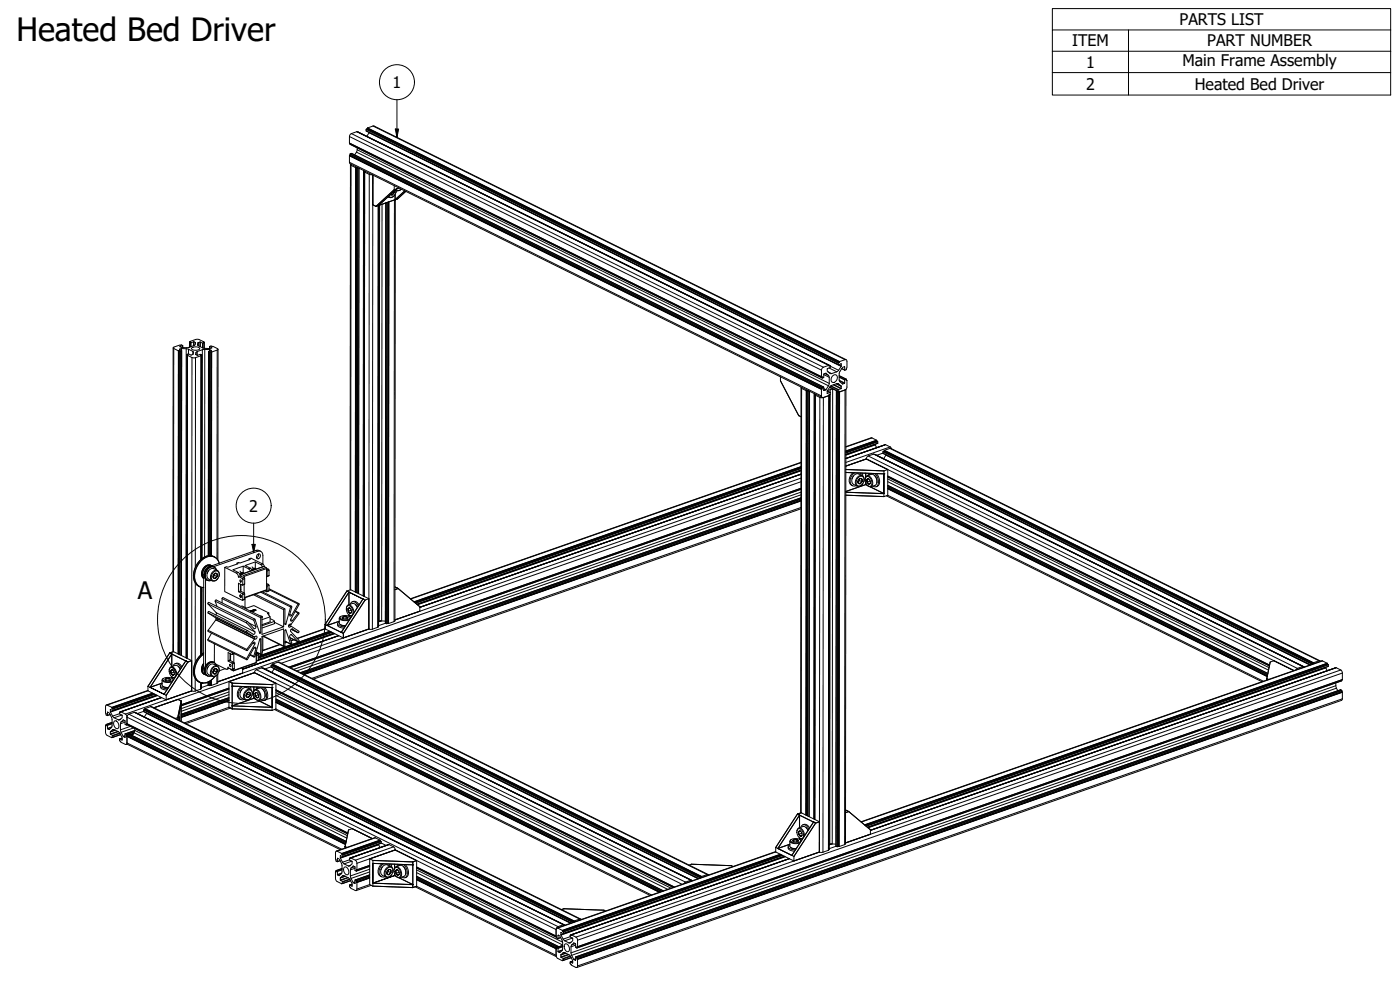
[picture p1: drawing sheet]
<svg xmlns="http://www.w3.org/2000/svg" width="420mm" height="297mm" viewBox="0 0 420 297" stroke-linecap="round" stroke-linejoin="round" font-family="sans-serif">
<defs><g id="words">
<text font-size="9.6" x="4.9" y="12.4">Heated Bed Driver</text>
<text font-size="7.2" x="41.3" y="179.8">A</text>
<g font-size="4.8">
<text x="354" y="7.5">PARTS LIST</text>
<text x="321.7" y="13.9">ITEM</text>
<text x="362.3" y="13.9">PART NUMBER</text>
<text x="325.9" y="20.3">1</text>
<text x="354.9" y="19.9">Main Frame Assembly</text>
<text x="117.8" y="26.4">1</text>
<text x="325.9" y="26.9">2</text>
<text x="358.6" y="26.9">Heated Bed Driver</text>
<text x="74.8" y="153.5">2</text>
</g>
</g></defs>
<!-- layer: Visible (ISO) -->
<g fill="none" stroke="#000" stroke-width=".3">
<path d="M107.4 39.6l141.7 70.1M110.3 38.4l-.4 .4v.5l141.7 70.1M110.3 38.4l2-.6 141.6 70.1M110.3 38.4h.1M110.8 39.8l-.7 1.1M105.1 43v.3l141.7 70.1M105.2 49.4l-.1 127.6M105.3 49.3l.1 .3 1.3 .7h.8M105.5 46l-.4 .2-.2 .5v2l.2 .5 141.7 70.1M105.5 46h.1M105.5 46l141.7 70.1M107.2 44.4a2.45 2.45 0 0 1-.8 2.1"/>
<path d="M107.7 50.5l-.1 127.6M109.3 51.4l-.1 127.5M109.3 51.4l1.5 .9 .9 .1M109.4 51.4h-.1M109.4 51.6l-.1 127.4M109.5 51.3l-.1 .1M111.9 52.5v9l.9 .4M116.4 59.1l.4 .1M117.2 58.4l.5 .1zM117.3 58.3l.4 .2M117.9 57.7l.4 .2M118.3 56.9h.1"/>
<path d="M118.3 57.3l-.2 .8-.4 .4 .6-.6-.1-.4M118.3 55.7v1.2M118.4 58.5v.1a1.28 1.28 0 0 1-1.9 .4M118.5 59.9l-4.9 1.8M118.6 59.9h.1M118.6 59.9h-.1M118.6 59.9l-.1 126.4-2.5 .8-.3-.1 .1-126.1M118.9 57.3a1.46 1.46 0 0 1-.6 1.5 1.46 1.46 0 0 1-1.6 .1M118.9 57.3l-.1 .5M119.1 56.7l-.8 .2M119.1 56.6l-5.5 5M119.1 56.6h.1"/>
<path d="M119.3 59.7l-.7 .2M119.3 59.7h.1M119.7 56.4l-.6 .2M120.4 56.8l-1 .5h-1M120.5 56.8l-.6 .3-1.4 .1M121.8 57.4l-2.5 2.3M111.9 61.4v.1M112.8 61.9h.1M113.5 61.7l-.1 126.5-1.9 .6-.8-.1M113.5 61.7l-.6 .2M113.6 61.6l-.1 .1M113.7 61.6l-.1 126.4-.2 .1"/>
<path d="M52 104.4l-.1 91.2M54.5 105.2l-.7-.4 .7-.2a4.2 4.2 0 0 1 3.6 1.1l-.1 .6-.6 .2-.8-.3-.5 .1M54.5 105.2h.1M54.5 105.2l-.1 91.5M54.8 103.7l-.9-.2-1.9 .8 1.5 .9h1M54.8 103.7v.6M56.1 106.3l-.1 91.2M56.1 106.3l.1 .3 1.9 .8 2.2-.7M56.2 106.6l-.1 90.9M56.9 102.7v1.5M56.9 102.6l.4 .2 .9-.2 .5 .2-.1 .6-.4 .3a5.2 5.2 0 0 1-4.2 .3l.8-.3M56.9 102.6l2.4-.8 2 1"/>
<path d="M57.1 102.4v.2M57.6 104.3l1.2-.2a.97 .97 0 0 1 1.1 .5 1.75 1.75 0 0 1-2.4-.1zM60.3 106.7v61.2M60.5 106.5v61.2M61.2 102.6v.1M61.3 102.8l-.5 .2-.7-.4-.6 .2-.2 .6 .2 .3a4.7 4.7 0 0 0 4 .7M61.3 102.8v1.7M62.6 105.5l-.1 61.2M62.6 105.5l.8-.4a5.3 5.3 0 0 0-4.5 .5l-.1 .8 .4 .2 1-.3 .3 .2-.2 .2M62.9 104v.6M62.9 104l1-.1 1.5 .9-1.9 .8-.9-.1M62.9 104l.6 .3"/>
<path d="M63.5 104.3v.1M65.4 104.8v63.2M234.2 113.1v1.2l5.5 10.4M240.4 116.3l-.1 127.6M240.5 116.2l.1 .3 1.4 .7 .7 .1M243 117.4l-.2 127.6M244.5 118.3l-.1 127.5M244.6 118.3l.2 .1M244.6 118.3h.1M244.6 118.5l-.1 127.4M244.7 118.6l1.6 .7h.8M244.7 118.2l-.1 .1"/>
<path d="M244.7 118.5v.1M244.8 118.4l-.1 .1M246.5 116.8l.1 2.2 .5 .3M246.6 113.1l.2 .3M246.6 116.8h-.1M246.8 113.4l.4-.1v-1.1l.6-.2 .8 .6 .3 .6a3.4 3.4 0 0 1-1.6 4l-.1-1.1-.5 .2-.1 .5M247.1 119.3l1.7-.6-.2 136.4M248.3 117.3l.8 .5M248.8 109.6l-141.7-70.1-2.1 .9-.1 2.6 141.6 70.1M248.8 118.6l-1.7 .7M248.9 118.4v.1M248.9 118.5l-.1 .1"/>
<path d="M249 118.5l-.2 136.4-.2 .1M249 116.2l.4 .2M249 116.2l2.6 1.3M249.2 117.8l-.1 .5-.3 .3M250 112.7l.4-.2a.95 .95 0 0 1 .9 .6 .95 .95 0 0 1-.3 1.1 .87 .87 0 0 1-.7 .5 .87 .87 0 0 1-.8-.4 1.6 1.6 0 0 1 .5-1.6zM250.3 116.8l-2 .4M251 117.5l-.1 136.4M251.3 117.3l-.3 .1 1 .2M251.5 109.4l.1-.5 .4-.4 1.6-.6 .4 .1 .2 2.4-.2 .5-.5 .2v-1.1l-.7 .3a4 4 0 0 0-.7 4.3l.7 .6 .6-.2 .1-1.1 .5-.1 .2 .4v1.9l-.2 .6-.4 .3M251.5 109.4l.9-.2v.7a3.2 3.2 0 0 1-3.4 2.1l-.7-.6v-.7l.9-.4v-.6l-.4 .1v-.2l-1.7 .6-.5 .6v2.3M251.7 117.5l.2 .1M251.9 112.7l2.1 1.1"/>
<path d="M251.9 117.6l-.3-.1v-.6l.8-.3 .1-.7-1.1-.8a3 3 0 0 0-3.1 2.9l.9-.2M252.6 110.6l.9 .5M253.6 117l-1.7 .6M253.6 117l-1.6 .6M253.8 116.9l-.2 .1M253.9 116.8l-.2 136.4-1.9 .8-.9-.1M254 114.1h.2M239.7 124.7h.1M239.7 124.7l.7 .3M240.4 138.7l-117.2 41M253.9 139.8l6.1-2.1 6.4 3.2M253.9 134l7.5-2.6 1.7 .7 .3 .5v.4l-9.5 3.4"/>
<path d="M260 137.7h.1M262.2 136.2l-1.9 .7-.3 .8M262.2 136.2h.1M262.2 136.2l128.8 63.8M262.5 136.4l128.9 63.7M262.7 133.3l.4 1M265 136v-.5l.4-.4 2-.5 128.8 63.7M265 136v.1M265 136.1l128.2 63.4M265.5 133.5h.1M265.8 133.4h.1M265.8 133.4l-11.9 4.2"/>
<path d="M265.8 133.4l1.4 .7 .4 .5M265.9 136.5l-.7 1.1M240.4 152.7l-146.4 51.1M240.4 149.4l-150.3 52.4M240.4 146.8l-153.3 53.5M240.4 146.5l-153.6 53.7M240.4 142.3l-114.4 39.9M240.4 141.1l-115.3 40.2M253.8 148.6l11.5 .4M253.9 141.8l11.3 .4M256 141.8a2.31 2.31 0 0 0-.2 3.9M256.1 142.9l-.4 .7"/>
<path d="M256.5 141.9a2.38 2.38 0 0 0-.5 3.9l1-.1M257.5 144.8l.6 .3M257.5 143.3a1.03 1.03 0 0 1 1.5-.3 1.03 1.03 0 0 1 .3 1.5 1.26 1.26 0 0 1-.9 1.2 1.26 1.26 0 0 1-1.4-.5 2 2 0 0 1 .5-1.9zM257.6 145l.5 .1zM257.7 143.9l.5-.3a.65 .65 0 0 1 .5 .6 .65 .65 0 0 1-.4 .6l-.2 .3a.8 .8 0 0 0 .7-.7 .8 .8 0 0 0-.7-.8l-.5 .6v.8l-.1-.7M258 144.2l.7 .3M258 143.7v.5l-.5 .5M258.1 141.9l.4 .7M258.7 141.9l.2 .9M258.8 142.7l-1.1-.5a1.87 1.87 0 0 0-1.8 1 1.87 1.87 0 0 0 .3 2.1l1 .6M259.3 144.5a1.18 1.18 0 0 0-.4-1.7 1.18 1.18 0 0 0-1.7 .5 1.55 1.55 0 0 0 .5 2.7l.8-.4 .4-.4M259.7 143.6v-.1a.86 .86 0 0 1 .8-.8 .86 .86 0 0 1 .9 .6l.4 1a1.05 1.05 0 0 1 .1 1.2 1.05 1.05 0 0 1-1 .5l-.5-.3"/>
<path d="M259.9 143.2l.2-.2a1.79 1.79 0 0 1 1.1 2.9 1.87 1.87 0 0 1-1.3-2.7zM260.2 142.7l1.3-.4a2 2 0 0 1 1.1 3.3l-1.2 .5M260.6 143.6l-.4 .3a.73 .73 0 0 1 .9 0 .73 .73 0 0 1 .1 .9v.2a.73 .73 0 0 1-.9 0 .73 .73 0 0 1-.2-.9l.1-.2v.1a1.01 1.01 0 0 0 .7 1.2l.3-.3M260.6 143.6l.2 .2M260.7 143.7l-.5 .2M260.7 142l-.2 .6M261.1 144.1l.1 .4M261.1 144.4l-.9 .3M261.1 142l-.3 .5M262.4 142.6l.7 1.2 .1 1.1M262.5 142.1a2.88 2.88 0 0 1 .6 3.8l-.3 .2-.8-.3M263 142.1a2.62 2.62 0 0 1 .3 3.8l-.4 .1"/>
<path d="M265.2 142.2h.1M265.3 149h.1M265.3 148.1v.9M265.3 141.3v.9M265.3 142.2h.1M265.3 148.1h.1M265.3 141.3h.1M266 148.8l112.7 55.7M266.4 140.9h.1M266.4 140.9l-1.1 .4M266.4 145.6l114.1 56.5M266.4 143.1l114.6 56.7"/>
<path d="M266.4 142.9l114.6 56.7M266.4 140.9v7.7l-1.1 .4M60.3 176.2v20.3M60.5 176.2v20.1M61.7 173.7v26.2M62.2 172v.1M62.5 171.3l-.3 .7M62.6 171.3h-.1M63.6 169.8a2.32 2.32 0 0 0-2.5 .5 2.32 2.32 0 0 0-.5 2.5l.5 .8M64 173.3l.6 .3M64.1 171.7a1.04 1.04 0 0 1 1.4-.2 1.04 1.04 0 0 1 .2 1.5 1.21 1.21 0 0 1-.9 1.1 1.21 1.21 0 0 1-1.4-.5 2.07 2.07 0 0 1 .7-1.9zM64.2 172.3l.5-.3a.68 .68 0 0 1 .5 .6 .68 .68 0 0 1-.4 .7l-.2 .3a.82 .82 0 0 0 .6-.8 .82 .82 0 0 0-.6-.8l-.5 .5-.1 .8v-.6"/>
<path d="M64.4 172.7l.8 .3M64.5 172.1l-.1 .6-.4 .4M64.9 171a1.63 1.63 0 0 0-1.5-1.1 1.63 1.63 0 0 0-1.5 1 1.91 1.91 0 0 0-.6 2 1.91 1.91 0 0 0 1.5 1.4l.6-.2M65.3 171.2l-1.1-.6a1.87 1.87 0 0 0-1.9 1.1 1.87 1.87 0 0 0 .3 2.1l1.1 .5M65.4 173.6h.1M65.7 172.9a1.17 1.17 0 0 0-.4-1.7 1.17 1.17 0 0 0-1.6 .5 1.55 1.55 0 0 0 .4 2.7l1.3-.8M65.7 172.9h.1M65.8 169a3.1 3.1 0 0 0-5.3-1.3 6.2 6.2 0 0 0-1.9 7.3l1.1 .9 1.4 .4M71.1 168.9l.4 .2-3.1 1.1-.4-.2-.5 .2M71.6 173l.5-.2 1.2 .6M72 178.6h.3l.1 .6-.3-.2zM72 174l.4 .2v.5l-.3-.2z"/>
<path d="M72 171.4l.3 .7M72 178.6l.4 .2v.4l-.3-.2zM72.1 175.3v2l-.5 .2v-2.5l1.2 .5v-1.8l-1.2-.7v.2l-.2-.8-.5-.5-3.4-1.7-.1 7.3 5.4 2.6v-1.9l-1.2-.7M72.1 177.3l1.2 .6M72.1 175.5h.2M72.2 178.5h-.1M72.3 171.8l.6 .1M72.3 176.8l-.2 .1M72.3 172.9l.2-.6 .7 .5 .1 .6M72.3 175.4v2M72.3 172.6h-.2M72.3 172.4l-.2 .1"/>
<path d="M72.4 172.3l6.7-2.3 .7 .3 .2 .3v6.5l-6.6 2.3M72.4 179.2h-.1M72.9 171.9l.3 .1M72.9 171.9l-.9 .3M73 169.9l-3.1 1.1 1.8 .9 .4 .9M73.3 177.9l.1 2-.6 .2M73.3 175.4v2.5M73.3 173.4l.1 1.9-.6 .3M73.5 179.3v2.9M74.8 168v-.3l.5-.2 3.5 1.7 .6 .9M74.8 167.7l.3 .2-3.1 1-.3-.1-.6 .1v.3M75.1 171.3l-.5-.6-1.6-.8v2"/>
<path d="M75.6 170.1l.4 .7 .5-.2M75.9 170.6h.6M76.5 170.6l.3 .2M76.5 170.6l-.9 .4M76.6 178.3l8.8 4.3M76.6 168.6v2.1M77.2 166.5l.5-.3a.75 .75 0 0 1 .4 1 .75 .75 0 0 1-1 .3zM77.6 166.2a1.01 1.01 0 0 1-.6 1.2M78.3 165.4l-1-.3h-.5l-14.1 5a2.57 2.57 0 0 0-1.6 2.3v28.2l.2 .8M78.7 177.5l8.8 4.4M78.8 170.1l-.6-.7-1.6-.8-3.1 1.1 1.6 .8 .6 .7M78.9 169.3v-2.6a1.17 1.17 0 0 0-1.5-1.3l-13.3 4.6"/>
<path d="M80 170.5l.7 .6v1.7l-.6 .2M80 175.1l.7 .6v1.6l-.6 .3M80 175.5l.2 1.9-.2 .1-.6-.2M80 171l.2 .3-.2 1.7M80.7 176.7l9 4.4M104.1 177.3l-6.5 10M104.1 177.3l.6 .3M104.1 177.3h.1M104.1 177.3l1.2-.4 5.4 2.7M104.7 177.7h.1M108.9 179.8h.1M108.9 179.8l-6.4 9.9"/>
<path d="M108.9 179.7h.1M110.7 179.7l-1.1 .3-.7-.3M110.7 179.6v.1M110.7 179.6v9.1M118.5 176.1l1 .5M119.5 176.6h.1M119.5 176.6l6.5 5.4v1.4M50.9 195.9l-6.5 10M50.9 195.9h.1M51.5 196.2h.1M51.5 196.3h.1M51.6 196.2v.1"/>
<path d="M51.9 199.9a1.09 1.09 0 0 1 1.1-.8 1.09 1.09 0 0 1 1 .8l.4 .5M52.1 195.5h.1M52.1 195.5l-1.2 .4M52.1 195.5l5.4 2.7M52.6 199.1a1.51 1.51 0 0 1 2 1M53.5 199.9l.6 .9M55.7 198.4h.1M55.7 198.4l-6.5 9.9M55.7 198.3h.1M55.7 198.3v.1M55.8 198.3h.1M57.5 198.2h.1"/>
<path d="M57.5 198.2v9.1l-7.6 2.7M61.1 195.9a6 6 0 0 0-2.3 8 3.4 3.4 0 0 0 5.2-.4l.5-.6M61.1 199a2.01 2.01 0 0 0 .6 3.5M62.5 199.9l-.3 .8M63.5 190l-1.1 1.9v.3l11.6 5.8M64.3 193.2v5.6M64.6 199a2.05 2.05 0 0 0-2.2-.1 2.05 2.05 0 0 0-1.1 1.9 1.56 1.56 0 0 0 .4 1.6 1.56 1.56 0 0 0 1.7 .4M64.8 199.3l.1 .4M64.8 184.5l.1-.7-2.5-2.6 .1-.4 11.8 5.7M64.8 185.4l-2.3-1.5-.1-.3 .3-.1 11.6 5.7M64.8 185.4h.1M64.8 185.4l11.6 5.8"/>
<path d="M65.1 182l-.5-1.6 .1-.4 11.8 5.8M65.2 199.8l-1-.5a1.87 1.87 0 0 0-1.9 1 1.87 1.87 0 0 0 .3 2.1l1.1 .5M65.5 185.8l-.4 .2M66.6 180.9v-1.3l.4-.3 11.5 5.7M68.5 198.4l1.2 .6v1.9l-1.2-.5v-.2l-.2 .5-.5 .1-3.2-1.6M69 199.3l.3 .4-.1 .3-.3-.3zM69 198.2l1.2 .5M69 197.9h.2M69.2 196.7v.3M69.2 196.2v2M69.7 195.8l-.1 .6-1.1-.6v2.6l.5-.2v-2.1M70.2 198.7l.1 2-.6 .2"/>
<path d="M70.2 196.2v2.5M70.3 196.1l-.6 .3M72.6 181.8l1.4 .7M73.6 182.6l2.6-.9 4.5 2.2M74.3 186.5l-.3 .1v.3l2.5 2.7v.4l-.5 .3-1.7-1.1M74.3 186.5l2.1 2.1 .4-.4-.6-2.1 .1-.3h.2l1.5 4.3 .2-.3v-4.5l.4-.2v5.2l6.5-2.2-2.7-1.4M74.3 189.2l-.3 .1 .1 .4 2.3 1.5M75 196.5l1.2 .6M75.1 183.3l.3 .1M75.3 183.3v.1M75.3 183.4h.1M75.4 183.4h.2"/>
<path d="M75.4 183.2v.2M75.5 183.2l.7 .1M75.5 183.2l.4-.2 .3 .3zM75.5 183.2h.1M75.6 183.4h.1l-.3 .1h.2M75.6 183.4h.1M75.6 183.5h.1M75.7 183.4h.1M75.7 183.4l-.1 .1M75.8 183.2l.2 .1zM75.8 183.2l.2 .1M75.8 183.1h.1"/>
<path d="M76.1 183l.5 .2M76.1 183h.4l-.1-.1 .4 .2M76.1 183.3h.1M76.2 183.3h.1M76.3 182.9l.2 .1M76.4 191.2l.3-.3h.4a.52 .52 0 0 1-.1 .6 .52 .52 0 0 1-.5 .2M76.4 183.1l.2 .1M76.5 191.7l-11.6-5.7-2.4 3.1v.4l11.6 5.7M76.8 183.1h-.4M76.9 196.4l.2 .3-.2 1.7M76.9 195.8l.3 .1M76.9 195.8l.7 .7v1.6l-.6 .3"/>
<path d="M76.9 195.8h.1M77.2 195.9l-.1 .1M77.2 195.9h.1M77.6 197.1l.8-.7-1.5-.7-.1 3.2-6.7 2.4M77.8 196.1l-.2 .2M78 184.8l.6 .1 .2 .1-.2 .3M80.7 183.9l-.4 .1 .8 1.1-2.5 .8M80.7 183.9v.6M81.1 185.6l1.3 .8-3.8 1.4M81.1 185.1v1.5l-2.5 .8M81.8 199.3l-.4 .3v.6l128.2 63.4M81.8 199.2l2-.5 128.8 63.7"/>
<path d="M81.8 199.2v.1M82.4 186.4v.7l-3.8 1.3M83.9 193.4l-5 1.7M85.2 194l-6.3-3.1v4l-.3 1.1M85.5 192.4l1.8 .9M86 192.6l-.5 .2M86.7 187.5l.7 .4M87 191.4l2.5 1.2M87.1 187.3l.2 .1M87.3 187.3l-.5 .1-.2 .5 .2 .3 .6-.3M87.3 187.3l2.4-3.1-.1-.4-1.8 2.4-.6 .1 .1-.5 2.4-4.4v-.3l-.3 .1-1.9 3.4-.3 .3-.3-.5 .7-2.3-.3-.2-1.5 5.3-.2 .2-.1-4.6-.3-.1-.1 5.4M87.4 187.9l2.3 1.5v.3l-.3 .1"/>
<path d="M87.4 188.8l2.1 1M88.1 191.9l-.8 .3M88.7 183.3l1 .5M89.4 189.8l-1.6-1.1-.6 .3 .1 .5 2.5 2.8-.4 .2-1.9-2h-.3l-.3 .6 .7 1.8-.3 .4-1.5-4.2h-.2l-.1 4.6-.2 .3-.2-.2v-5.1l-6.5 2.3v5.3l-.4-.1v-4.6l-.3 .2-1.5 5.3-.2-.2 .6-2.3-.2-.4-.4 .2-1.9 3.4-.3 .1v-.3l2.5-4.4v-.4h-.5l-1.8 2.4-.2-.3 2.5-3.2M97.6 188.6l-8.4 2.9M97.6 188.7h.1M97.6 187.4v1.3M97.6 188.7l5.4 2.7M97.6 187.3v.1M98.2 187.6h.1M98.3 187.6h-.1M100.2 190l-22.6 7.9"/>
<path d="M101.3 187.1a1.45 1.45 0 0 0 1.9 1.4M101.7 190.7l-28.9 10.1M101.8 186.6l-.5 .4a1.76 1.76 0 0 0 2.2 1.1M101.8 185.5v1.5a1.6 1.6 0 0 0 1.9 .7M102 187.3l.8 .4 .9 .1M102.1 185.1a2.39 2.39 0 0 1 3 .2 2.2 2.2 0 0 1-3.1 0zM102.2 185l-.4 .4a1.59 1.59 0 0 0 2.1 .8l1-.2M102.4 189.7h.1M102.4 189.7l.1 .1M102.5 189.7h-.1M102.5 189.7h.1M102.8 185.5l-.1-.1 .3-.3-.3 .2a1.07 1.07 0 0 0 1.7 0l-.1 .2"/>
<path d="M103 185.1v.5M103.1 191.4h-.1M103.9 185l.5 .3-.5-.3-.9 .1M103.9 185l-.9 .1M103.9 185v.7M104 182.4v-.1a.83 .83 0 0 1 .7-.8 .83 .83 0 0 1 .9 .5l.5 .9 .1 1M104.1 182l.3-.3a1.79 1.79 0 0 1 1.1 3 1.88 1.88 0 0 1-1.4-2.7zM104.7 184.5l.9 .3M104.9 182.4l-.5 .2M105 185l.3 .3M105.1 181.3a1.1 1.1 0 0 1 1.1-.8 1.1 1.1 0 0 1 1 .8l.4 .5M105.1 182.6l-.2-.2-.5 .2a.74 .74 0 0 1 .9 .1 .74 .74 0 0 1 .2 .9l-.1 .2a.74 .74 0 0 1-.9-.1 .74 .74 0 0 1-.1-.9v-.2l.1 .2a1.03 1.03 0 0 0 .7 1.1l.3-.3"/>
<path d="M105.3 182.8l.2 .5M105.3 183.1l-.8 .3M105.7 180.6a1.5 1.5 0 0 1 2.1 .9M106.6 181.3l.7 .9-.3-.4a1.22 1.22 0 0 0-1.2-.7l-1.3 .4M110.7 188.7h.1M110.7 188.7l-7.7 2.7M114.3 186.3l-.7 .2 .6-.2M115.7 186.3l-2.1 .2M126 183.4l-7.5 2.6M126 183.4h.1M382.3 198.2l-1.1 .5-1 4.9M382.3 198.2h.1"/>
<path d="M382.3 198.2l6 3M396.3 198.4l-.4-.1-1.7 .5-.4 .5M31.8 217.7h-.1M31.9 217.4l-.2 .4 .1 2.5 1.8 1M32.2 214.7l.1-1 .5 .3a4.7 4.7 0 0 1 .6 4.3l-.6 .6-.5-.2-.1-1.1-.3-.2M33 214.4l-.8 .3M33.6 216.8l-1.7 .6M33.8 213.2l-.7-.3a2.85 2.85 0 0 0 2.9 3.1l.6-.6 .1-.7-.8-.5 .1-.5M33.8 213.2l.1-.5-.4-.5-1.3-.7-.4 .1-.1 2.3 .2 .6 .3 .2M34.3 216.4a1.28 1.28 0 0 1 1.3 .5 1.28 1.28 0 0 1 0 1.4l-.1 .2a1.29 1.29 0 0 1-1.3-.5 1.29 1.29 0 0 1-.1-1.4zM36.2 213.6l-.2 .1M36.2 213.6l1.6 .8 .3 .8"/>
<path d="M36.2 213.6h.1M37.9 217.5l-.4-.2v-1l-.5-.3-.7 .6-.2 .6a3.9 3.9 0 0 0 1.4 4l.1-1M38.1 217.1l-.2 .4M38.1 215.2v1.9M38.1 217.2h.1M38.1 217.2l66.3 32.8M38.3 217.4l-.4 .1M38.3 217.3v.2l66 32.7M40.3 213.7l-1.8 .7-.4 .8M40.3 213.7h.1M40.4 213.7l128.7 63.8M40.4 219.1l-.7 1.6"/>
<path d="M40.4 219.2l-2.8 1M40.4 218.6v.5M40.6 213.8l128.9 63.8M43.5 212.7l-.4 .3 .1 .5 128.1 63.5M43.5 212.6l2-.6 128.8 63.8M43.5 212.6v.1M44 214l-.7 1.1M44.4 207.2l-12.5 4.3M44.4 205.9v1.4l5.5 2.7M44.4 205.9l.7 .4M44.4 205.9h.1M47.1 208.6l-13.2 4.6"/>
<path d="M48.1 205.7a1.45 1.45 0 0 0 2 1.4M48.5 209.3l-12.6 4.4M48.6 205.1l-.4 .5a1.76 1.76 0 0 0 2.1 1.1M48.6 204.1v1.5a1.59 1.59 0 0 0 2 .7M48.8 205.9l.8 .4 .9 .1M48.9 203.7a2.38 2.38 0 0 1 3.1 .2 2.2 2.2 0 0 1-3.2 0zM49 203.6l-.3 .3a1.6 1.6 0 0 0 2 .9l1-.2M49.2 208.3h.1M49.2 208.3l.7 .4v1.3M49.7 204.1l-.2-.1 .3-.4-.3 .2a1.07 1.07 0 0 0 1.7 0l-.1 .3M49.8 203.6v.6M50.7 203.6l.5 .2-.5-.2h-.9"/>
<path d="M50.7 203.6h-.9M50.7 203.6v.6M50.8 201v-.2a.84 .84 0 0 1 .7-.8 .84 .84 0 0 1 .9 .6l.5 .9 .1 1M51 200.5l.2-.2a1.79 1.79 0 0 1 1.1 3 1.89 1.89 0 0 1-1.3-2.8zM51.3 200.1l1.3-.5a1.4 1.4 0 0 1 1.5 1.2M51.5 203l.9 .4M51.7 201l-.4 .2a.74 .74 0 0 1 .9 .1 .74 .74 0 0 1 .1 .9v.2a.74 .74 0 0 1-.9-.1 .74 .74 0 0 1-.2-.9l.1-.2 .1 .2a1.01 1.01 0 0 0 .6 1.1l.3-.3M51.7 201l.2 .1M51.8 201l-.5 .2M51.8 203.6l.3 .3M52.2 201.4l.1 .5M52.2 201.7l-.9 .3"/>
<path d="M53.3 215.3h.1M53.3 215.3l-.7 .2M53.4 215.3v.6M53.4 209.8h.1M53.4 209.8l-7.2 2.6M53.4 209.8l1 .5M53.7 214.7l.2 .4-.1 1.1-.2-1.4M54.4 210.3h.1M54.4 211.3v5.1M54.4 210.3l-1 5.6M57.5 207.3h.1M60.2 206.8l-1.9 .6-.8-.1"/>
<path d="M60.2 206.8h.1M60.2 204.8v2M60.4 204.9v1.6l-.2 .1M60.7 204.9l-.3 .1M60.8 205l-.4 .1 .5-.1M61.7 204.9h.8M64 202l.5 .2M64 200.3a1.04 1.04 0 0 1 1.5-.1 1.04 1.04 0 0 1 .2 1.4 1.21 1.21 0 0 1-.9 1.2 1.21 1.21 0 0 1-1.4-.6 2.07 2.07 0 0 1 .6-1.9zM64.1 201l.6-.3a.67 .67 0 0 1 .4 .6 .67 .67 0 0 1-.4 .6l-.2 .3a.82 .82 0 0 0 .7-.7 .82 .82 0 0 0-.6-.9l-.6 .6v.8v-.6M64.4 201.3l.7 .4M64.4 200.7v.6l-.5 .5M65.4 202.2l-.1 2.8-2.4 .7-.4-.2v-.9"/>
<path d="M65.4 202.3h-.1M65.7 201.5a1.17 1.17 0 0 0-.4-1.7 1.17 1.17 0 0 0-1.6 .6 1.55 1.55 0 0 0 .4 2.6l1.2-.7M65.7 201.5h.1M67.6 200.6l-1.8 .7M68.7 209.3l-14.3 5M68.7 206.8l-14.3 5M68.7 206.5l-14.3 5M68.7 204.5v7.7l1 .5M68.7 204.5l7.7-2.7 6.4 3.2M68.8 204.5h-.1M68.8 200.5l-.7 .3M69.2 212.4l-13.4 4.7"/>
<path d="M69.2 200.7l.8 .6 .2-.5M69.7 212.7h.1M69.7 211.8v.1M69.7 205.8l11.9 .5M69.7 212.7l12 .4M69.7 211.8h.1M72.1 207.7v.1M72.4 206a2.31 2.31 0 0 0-.2 3.9M72.4 207l-.3 .7M72.5 207h-.1M72.6 200.4l.2 .2v1.3M72.8 202l-7.4 2.6"/>
<path d="M72.8 201.9v.1M72.8 206a2.38 2.38 0 0 0-.5 3.9l1-.1M73.9 209l.6 .3M73.9 207.5a1.03 1.03 0 0 1 1.4-.4 1.03 1.03 0 0 1 .3 1.5 1.38 1.38 0 0 1-2 1.1 1.73 1.73 0 0 1 .3-2.2zM73.9 209.1l.6 .2zM74.1 208l.5-.3a.65 .65 0 0 1 .5 .6 .65 .65 0 0 1-.4 .6l-.2 .4a.8 .8 0 0 0 .7-.8 .8 .8 0 0 0-.7-.8l-.6 .6v.8v-.7M74.4 207.8v.5l-.5 .5M74.4 208.3l.7 .4M74.5 206l.4 .7M75.1 206.1l.2 .8M75.2 206.9l-1.1-.6a1.87 1.87 0 0 0-1.9 1.1 1.87 1.87 0 0 0 .4 2.1l1 .5M75.3 209.3h.1"/>
<path d="M75.6 208.6a1.17 1.17 0 0 0-.4-1.7 1.17 1.17 0 0 0-1.6 .5 1.55 1.55 0 0 0 .4 2.7l1.3-.8M75.6 208.6h.1M76.1 207.8v-.2a.86 .86 0 0 1 .8-.8 .86 .86 0 0 1 .9 .7l.4 1a1.06 1.06 0 0 1 .1 1.1 1.06 1.06 0 0 1-1.1 .5l-.4-.3M76.2 207.3l.3-.2a1.78 1.78 0 0 1 1.1 2.9 1.87 1.87 0 0 1-1.4-2.7zM76.4 201.8l.3-.7 1.9-.7 128.8 63.7M76.4 201.8h.1M76.6 206.9l1.3-.5a2 2 0 0 1 1.1 3.3l-1.2 .5M77.1 207.8l-.6 .2M77.1 206.1l-.2 .7M77.2 207.9l-.2-.1-.5 .2a.72 .72 0 0 1 .9 0 .72 .72 0 0 1 .2 .9l-.1 .3a.73 .73 0 0 1-.9-.1 .73 .73 0 0 1-.1-.9v-.2l.1 .2a1.01 1.01 0 0 0 .7 1.1l.3-.3M77.4 208.2l.2 .5M77.4 208.5l-.8 .3"/>
<path d="M77.5 206.2l-.3 .5M78.7 206.7l.7 .8 .1 1.5M78.9 200.5l128.9 63.7M78.9 206.2a2.88 2.88 0 0 1 .6 3.9l-.3 .1-.8-.2M79.4 206.2a2.62 2.62 0 0 1 .3 3.8l-.4 .2M81.6 206.3h.1M81.7 206.3v-.9l1.1-.4v7.7l-1.1 .4v-.9M81.7 206.3h.1M82.3 200.6l-.7 1.2M82.4 212.9l112.7 55.8M82.8 207l119.5 59.1M82.8 207.3l119.2 59"/>
<path d="M82.8 209.7l116.3 57.6M380.2 203.6v.4M380.2 203.6h.1M391.3 200.1h-.2l-.1-.1-1.6 .5-.5 .5M391.3 200.1h.1M397.9 200.2l.4 1M400.7 200.4h.1M400.9 204.9a3 3 0 0 0 .6 2.3M402.7 204v.3l-229.6 80.1M402.8 207.7l-.1-.5-.4-.2-229.5 80.1M402.8 207.7h.1M402.9 207.7v2l-.3 .4-229.5 80.2"/>
<path d="M33.8 221.2l-.3 .1M33.8 221.2l-.2 .1M33.8 221.2l.1-.5-.8-.5v-.7l.7-.6a2.85 2.85 0 0 1 2.9 3.1l-.7-.3M36 221.7l-.1 .5 .3 .5 1.6 .7 .3-.5M36.2 220.4l-2.3 .8M36.7 221.4l-.8 .3M37.6 220.2l.3 .2 .1 .5M38 220.9h.1M38.1 220.9v.1M38.1 222.9l.2 .5 63.8 31.5M38.1 221l.2-.6 .5-.2 65.1 32.3M38.1 221v1.9"/>
<path d="M38.2 223.3l-.3 .1M101.2 258.5l.1-1 .5 .3a4.8 4.8 0 0 1 .7 4.3l-.7 .6-.5-.2-.1-1.1-.4-.1M102.1 258.3l-.9 .2M102.8 257l-.7-.2a2.86 2.86 0 0 0 2.9 3l.6-.6 .1-.7-.8-.5 .1-.5M102.8 257l.1-.5-.3-.4-1.4-.7h-.4l-.1 2.4 .2 .6 .3 .1M103.5 254v.4M103.5 254h.1M104.6 249.1l-1.1 4.9M104.6 249v.1M105 257.5l.2 .1 .1-.2 1.7 1.1 .1 2.5-.2 .4M105.7 248.6h.1M105.7 248.6l-1.1 .4"/>
<path d="M105.7 248.6l6 3M111 257.7l-.1 7.7 1 .5M111 260l-4.1 1.4M111 259.7l-3.9 1.3M111 257.7l.9 .5v.8M111 257.7h.1M111.9 259v.1M112 259.1h.1M112 259.1l11.9 .4M113.6 253.3l.5 1M114 252.1l-1.6-.7-11.5 4M114 252.1h.1"/>
<path d="M114.1 252.1l.3 .4v.5l-11.5 4M114.6 259.2a2.31 2.31 0 0 0-.1 3.9M115.1 259.2a2.37 2.37 0 0 0-.5 3.9l1-.1M116.4 253.5h.1M116.7 253.4h.1M116.7 253.4l-11.8 4.1M116.7 253.4l1.6 .8 .3 .8M116.8 259.2l.3 .7M117.3 259.3l.3 .8M118.6 255l6.4 3.2v7.7l-1.1 .4M118.6 255h.1M118.6 255l-7.6 2.7"/>
<path d="M119.3 259.3l-.2 .7M119.7 259.3l-.3 .5M121 259.9l.8 1.3v1M121.1 259.4a2.88 2.88 0 0 1 .6 3.9l-.7 .1-.4-.2M121.6 259.4a2.61 2.61 0 0 1 .3 3.8l-.4 .2M123.9 259.5h.1M123.9 259.4v.1M206.8 259.5l.7-.2 12 .4M219.5 259.7h.1M219.5 259.7l.5 .3M232.8 255.5l-65.7 22.9M232.8 255.6h.1"/>
<path d="M232.8 254.3v1.3M232.8 254.3h.1M232.8 255.6l5.5 2.7M232.8 254.3l.6 .3M233.4 254.6h.1M235.5 256.9l-66.4 23.2M236.5 254.1a1.44 1.44 0 0 0 1.9 1.3M236.9 257.6l-65.8 23M237 253.5l-.4 .4a1.76 1.76 0 0 0 2.1 1.1M237 252.4v1.5a1.59 1.59 0 0 0 2 .7M237.2 254.2l.8 .4 .9 .1M237.3 252a2.4 2.4 0 0 1 3.1 .3 2.21 2.21 0 0 1-3.2-.1z"/>
<path d="M237.4 251.9l-.3 .4a1.61 1.61 0 0 0 2 .8l1-.2M237.6 256.7h.1M237.6 256.7l.7 .3v1.3M238.1 252.4l-.2-.1 .3-.3-.3 .2a1.07 1.07 0 0 0 1.7 0l-.1 .3M238.2 252v.5M239.1 251.9l.5 .3-.5-.3-.9 .1M239.1 251.9l-.9 .1M239.1 251.9v.7M239.2 249.3v-.1a.84 .84 0 0 1 .7-.8 .84 .84 0 0 1 .9 .5l.5 .9 .1 1M239.3 244.3l-6.5 10M239.3 244.3h.1M239.4 248.9l.2-.2a1.79 1.79 0 0 1 1.1 2.9 1.88 1.88 0 0 1-1.3-2.7z"/>
<path d="M239.9 251.4l.9 .4M239.9 244.6h.1M240.1 249.3l-.4 .2a.74 .74 0 0 1 .9 .1 .74 .74 0 0 1 .1 .9v.2a.74 .74 0 0 1-.9-.1 .74 .74 0 0 1-.2-.8l.1-.3v.8l.2 .2a.41 .41 0 0 0 .4 .4 .41 .41 0 0 0 .4-.4M240.1 249.3l.2 .2M240.2 249.4l-.5 .1M240.2 251.9l.3 .4M240.3 248.2a1.1 1.1 0 0 1 1.1-.8 1.1 1.1 0 0 1 1 .8l.4 .6M240.5 243.9h.1M240.5 243.9l-1.2 .4M240.5 243.9l5.4 2.7M240.5 249.7l.2 .5M240.6 250l-.9 .3"/>
<path d="M241 247.5a1.49 1.49 0 0 1 2 .9M241.9 248.3l.6 .9-.2-.5a1.23 1.23 0 0 0-1.3-.7l-1.3 .4M244.1 246.7h.1M244.1 246.7l-6.5 9.9M244.2 246.7h.1M245.9 255.6v.1M245.9 255.7h.1M245.9 246.6h.1M245.9 246.6v9.1l-7.6 2.6M248.6 255.1l-1.9 .7-.8-.1M248.6 255.1h.1M249.5 253.2l-.7 .2 .6-.2"/>
<path d="M250.9 253.3l-2.1 .1M250.9 253.9h.1M253.8 243l.3 .2M254.1 243.2h.1M254.1 243.2l.6 .3M254.7 243.5h.1M254.7 243.5l6.5 5.4v1.4M258.4 246.6l138.3-48.3 1.6 .7 .3 .4v.6l-138.2 48.2M261.2 250.3l-7.5 2.6M261.2 249.1l139.8-48.8 1.4 .7 .4 .7v2.2l-229.5 80.2M261.2 250.3h.1M100.7 261.6l.1 2.5 1.8 1"/>
<path d="M100.8 261.5l-.1 .1M100.8 261.3v.2M102.6 260.6l-1.7 .6M102.8 265.1l-.2 .1M102.8 265.1l.1-.6-.8-.4 .1-.7 .6-.6a2.84 2.84 0 0 1 2.9 3M102.8 265.1h-.2M103.3 260.2a1.29 1.29 0 0 1 1.3 .5 1.29 1.29 0 0 1 0 1.4l-.1 .3a1.36 1.36 0 0 1-1.3-.8 1.36 1.36 0 0 1 .1-1.4zM105 265.5l.6 .4M105.2 264.3l-2.3 .8M105.7 265.8l-.1 .1M105.7 265.3l-.8 .2M106.9 261.4l-.4-.3v-1l-.4-.2-.8 .5-.1 .6a4 4 0 0 0 1.3 4.1l.1-1.1 .3 .2 .2 .6v1.9l-.3 .5-1.5-.7-.4-.4 .1-.6"/>
<path d="M110.9 262.5l-4.3 1.5M111.4 265.6l-4.5 1.6M111.9 265v.9M111.9 265.9l12 .4M114.3 260.9v.1M114.7 260.2l-.4 .7M114.7 260.2h.1M116.1 260.6a1.03 1.03 0 0 1 1.5-.3 1.03 1.03 0 0 1 .3 1.5 1.26 1.26 0 0 1-.9 1.2 1.26 1.26 0 0 1-1.4-.4 2.02 2.02 0 0 1 .5-2zM116.1 262.2l.6 .3M116.2 262.3l.5 .2zM116.3 261.2l.5-.3a.65 .65 0 0 1 .5 .6 .65 .65 0 0 1-.3 .6l-.3 .4a.8 .8 0 0 0 .7-.8 .8 .8 0 0 0-.7-.8l-.5 .6v.8l-.1-.7M116.6 261v.5l-.5 .5"/>
<path d="M116.6 261.5l.7 .4M117.4 260l-1.1-.5a1.87 1.87 0 0 0-1.8 1 1.87 1.87 0 0 0 .3 2.2l1.1 .5M117.5 262.5h.1M117.9 261.7a1.17 1.17 0 0 0-.4-1.6 1.17 1.17 0 0 0-1.7 .5 1.55 1.55 0 0 0 .5 2.7l1.2-.8M117.9 261.7v.1M118.3 261v-.2a.86 .86 0 0 1 .8-.8 .86 .86 0 0 1 .9 .7l.5 .9a1.06 1.06 0 0 1 0 1.2 1.06 1.06 0 0 1-1 .5l-.5-.3M118.6 260.3a1.76 1.76 0 0 1 1.3 2.9 1.76 1.76 0 0 1-1.5-1.1 1.76 1.76 0 0 1 .2-1.8zM118.8 260.1l1.3-.5a2.01 2.01 0 0 1 1.2 3.3l-1.3 .5M119.3 261l-.5 .2M119.5 261.1l-.3-.2-.4 .3 .1-.2a.82 .82 0 0 1 .9 .6 .82 .82 0 0 1-.4 1l-.6-.6v-.8l.1 .6a.56 .56 0 0 0 .3 .6 .56 .56 0 0 0 .6-.1v-.1M119.7 261.4l.1 .5M119.7 261.7l-.9 .3"/>
<path d="M123.8 265.4h.1M123.9 265.4v.1M123.9 266.3h.1M124.6 266.1l42.4 20.9M125 262.9l42.6 21.1M125 260.4l42.1 20.8M125 260.2l41.9 20.7M166.9 278.9l.2 2.5 .4 .2v-1l.5 .3a4.8 4.8 0 0 1 .7 4.3l-.7 .6-.5-.2-.1-1.1-.3-.2M166.9 278.9l.3-.5 1.6 .8 .3 .4v.5M166.9 278.9v2M169.1 277.4l-1.6 .6-.6 .7M169.1 277.4l.1 .2h.3"/>
<path d="M169.3 272.7l-.8 .2M169.3 272.7h.1M169.3 272.7l11.9 .4M169.5 277.6h.1M174.4 275.9l-.4-.1-1.7 .5-.4 .5M181.2 273.1h.1M181.3 273.1l.4 .2M207.4 264.1l.1 .2M207.4 264.1l-1.7 .6-.4 .4M207.7 264.2h.1M212.7 262.5l-.5-.1-1.6 .6-.4 .4M166.9 286.6l.5 1 1.4 .6v-.1l.2 .1"/>
<path d="M166.9 284.7v1.9M166.9 284.6h.1M166.9 284.6v2M167.1 284.3v.1M167.5 284l-.4 .1-.2 .6M167.5 284l.1 .1M168.3 281.3l-.9 .3M168.9 283.7l-1.8 .6M169 288.2h-.2M169 288.2l.1-.6-.8-.5 .1-.6 .6-.6a2.84 2.84 0 0 1 2.9 3l-.7-.3M169.1 280.1l-.8-.2a2.86 2.86 0 0 0 2.9 3l.7-.6v-.7l-.8-.5v-.5M169.5 283.3a1.29 1.29 0 0 1 1.3 .5 1.29 1.29 0 0 1 .1 1.4l-.2 .3a1.36 1.36 0 0 1-1.3-.8 1.36 1.36 0 0 1 .1-1.4z"/>
<path d="M171.1 280.6l.4-.1 1.7 1 .1 2.5M171.4 287.3l-2.3 .9M171.9 288.4l-.8 .2M172.8 288.1h-.1M172.8 287.1v1M172.8 287.1l.3 .2 .2 .6-.1 2.3-.4 .1-1.3-.7-.4-.4 .1-.6M173.3 284l-.1 .4-.4-.1-.1-1.1-.4-.3-.7 .6-.2 .6a4 4 0 0 0 1.3 4"/>
</g>
<!-- layer: Visible Narrow (ISO) -->
<g fill="none" stroke="#000" stroke-width=".3">
<path d="M107.1 39.5l141.7 70.1M107.4 39.6l141.7 70.1M109.9 38.9l141.6 70.1M109.9 39.3l141.6 70.1M110 38.7l141.6 70.1M110.2 38.7l141.7 70.1M110.3 38.5l141.6 70.1M110.8 39.8l141.6 70.1M112 37.8l141.6 70.1M104.9 46.7l141.6 70.1M104.9 48.7l141.6 70.1M104.9 41l141.6 70.1"/>
<path d="M104.9 42.9l141.6 70.1M104.9 46.7l141.7 70.1M105.1 46.3l141.6 70.1M105.1 46.5l141.6 70.1M105.1 43.3l141.6 70.1M105.1 46.1l141.7 70.1M105.4 49.6l-.2 127.3M105.5 40.1l141.6 70.1M105.5 46l141.6 70.1M106.7 50.3l-.1 127.3M106.8 50.3l-.1 127.4M106.9 50.3l-.1 127.4"/>
<path d="M107 45.7l141.6 70.1M107 50.3l-.1 127.5M107.2 44.9l141.7 70.1M107.2 50.4l-.1 127.5M107.4 50.4l-.2 127.5M107.7 50.5l-.1 127.6M109.1 51.1l-.1 127.7M109.3 51.4l-.1 127.5M109.4 51.6l-.1 127.4M109.5 51.5v.1M110.8 52.3l-.1 136.4-45.3 15.9M118.3 56.9l-5.5 5"/>
<path d="M118.4 60l-.1 126.5M118.6 59.9h.1M118.5 59.9l-4.8 1.7M118.6 58.4v1.5M118.6 59.9h-.1M118.6 58.3v1.6M118.6 59.9l2.9-2.6zM119.3 59.7l-.7 .2M119.3 59.7h.1M119.7 56.4l-.6 .2-5.5 5M121.8 57.4l-2.5 2.3M112.8 61.9h.1"/>
<path d="M112.8 61.9l-.9-.5v-8.9l-.1 136.3M113.5 61.7l-.1 126.5M113.6 61.7l-.7 .2M113.6 61.7h-.1M113.6 61.7h.1M113.6 61.6v.1M113.6 61.6h.1M113.7 61.6l-.1 126.4M113.9 61.5l-.1 124.9M114.7 61.3l-.2 125M115.8 60.9l-.1 126.1-2.1 .7M116.1 60.8l-.1 126.3"/>
<path d="M116.2 60.7l-.1 126.4M116.5 60.7l-.2 126.3M116.6 60.6l-.1 126.5M116.7 60.6l-.2 126.5M116.7 60.6l-.1 126.5M52.1 104.6v90.9l-1.2 .4M53.5 105.2l-.1 91M53.6 105.3l-.1 90.9M53.7 105.2l-.1 91.1M53.8 105.2l-.1 91.1M53.9 104.8h.1M54 105.3l-.1 91.1"/>
<path d="M54 104h.1M54.1 105.3v91.2M54.4 104.6v.5M54.5 104.6v.5M54.5 105.2l-.1 91.5M54.8 103.7v.6M55.9 104.6l-.1 92.8M56.1 106.4l-.1 91.1M56.2 106.6l-.1 90.9M56.3 106.5h.1M56.6 104.8v1.4M56.9 102.7v1.5"/>
<path d="M57.1 102.5v.1M57.1 102.5h.1M57.2 102.8v1.3M57.3 102.8v1.2M57.6 107.3l-.1 100-19.9 7M57.9 105.4v1M58.1 102.6v1.1M58.2 102.6v1.1M58.7 102.8v.2M58.7 107.3l-.1 62.9M58.7 106.3h.1M58.8 105.8v.6"/>
<path d="M59.2 105.5v1.1M59.3 103.4v.1M59.4 102.9v.8M59.5 102.8v.9M60 102.6v1.4M60.1 102.6v1.4M60.3 106.6v.1M60.3 106.7v61.2M60.5 106.5l-.1 61.2M60.7 104.9v62.7M60.8 103v1.3M60.9 103v1.4"/>
<path d="M61.1 102.6v.1M61.2 102.6v.1M61.3 102.8v1.7M61.5 104.8l-.1 62.3M62.6 105.5l-.1 61.2M62.9 104.9v.5M62.9 105.6l-.1 61.1M62.9 104v.6M63 104.9v.4M63 105.7v61M63.3 105.6l-.1 61.1M63.4 105.1v.1"/>
<path d="M63.4 105.6v61.1M63.5 105.6v61.1M63.5 104.3v.1M65.2 105l-.1 62.7M234.2 114.2l5.5 10.5 .7 .3M240.6 116.5l-.1 127.4-1.2 .4M242 117.2l-.2 127.3M242 117.2l-.1 127.4M242.1 117.2l-.1 127.4M242.2 117.2l-.1 127.5M242.4 117.3l-.1 127.5M242.6 117.3l-.1 127.5"/>
<path d="M242.9 117.4l-.1 127.6M244.3 118.1l-.1 127.6M244.6 118.3l-.2 127.5M244.7 118.6l-.2 127.3M244.8 118.4v.1M246 119.2l-.1 136.5-73 25.5M246.6 113l.1 .1M247.1 119.3l-.1 136.4M247.2 112.4l1.7 .8M247.2 116.6l.7 .3M247.2 116.7l.6 .3M247.2 117.1l.1 .1"/>
<path d="M247.5 112.1l1.1 .5M247.9 112h.1M248.3 117.3l.8 .5M248.3 118h.1M248.5 111.6l1.1 .5M248.7 118.7l-.1 136.4M248.8 109.8h.1M248.8 110.4l2.3 1.2M248.9 118.5l-.1 136.4M249 116.2l2.5 1.2M249.2 118.3l-.2 135M249.2 116.9v.9"/>
<path d="M249.2 109.9l2.5 1.2M249.2 116.3h.1M249.2 115.9l2.3 1.1M249.3 116.4h.1M249.4 115.8l2.2 1.1M249.9 116.8l-.1 136.4M250.1 115.5l2.3 1.1M250.2 115.4l2.3 1.1M251 115.2l1.5 .7M251 117.5l-.1 136.4-2.1 .7M251 115.1l1.4 .7M251.3 117.6l-.1 136.4"/>
<path d="M251.5 117.6l-.2 136.4M251.5 115.1l.2 .1M251.7 109.4l.8 .4M251.7 117.5l-.1 136.5M251.7 117.4l.3 .2-.2 136.4M251.8 117.4l.1 .1M251.8 117.6v136.4M251.9 112.7l2 1.1M251.9 113l1.7 .9M251.9 113.2l1.6 .8M251.9 114.1l1.6 .8M251.9 114.3l1.5 .7"/>
<path d="M252 108.5l-141.7-70.1 141.6 70.1M252.4 109.2h.1M252.6 110.6l.9 .4M252.8 115.1l.1 .1M253.4 110l.1 .1M253.6 117l-.1 136.4M254 114.1h.1M254 114.1l.1 .1M239.7 124.7h.1M240.4 138.8l-117.1 40.9M253.9 139.8l6.1-2.1 128.3 63.5M260.6 136.8l128.8 63.7"/>
<path d="M261.7 131.4l-7.8 2.7M262.2 136.2l128.8 63.8M262.6 136.3l128.7 63.8M262.7 133.4l-8.8 3.1M262.7 133.5l-8.8 3.1M263.1 132.1l-9.2 3.2M263.1 132.1l-9.2 3.3M263.1 132.2l-9.2 3.3M263.2 132.4l-9.3 3.2M263.4 132.5l-9.5 3.3M263.4 132.6l-9.5 3.3M263.4 133l-9.5 3.3"/>
<path d="M265 135.9l-1.9 .7M265 136l128.3 63.5M265 135.6l128.8 63.7M265.1 135.5l128.8 63.7M265.3 135.4l128.8 63.7M265.4 135.3l128.8 63.7M265.4 135.2l128.8 63.7M265.4 135.1l128.8 63.7M265.8 133.4l-11.9 4.2M265.9 136.6l127.2 62.9M267.1 134.5l128.8 63.8M267.2 134.1l-13.3 4.6"/>
<path d="M240.4 152.3l-146.8 51.2M240.4 150.3l-149.1 52.1M240.4 150.3l-149.2 52M240.4 150.1l-149.4 52.1M240.4 150.2l-149.3 52.1M240.4 149.6l-149.9 52.4M240.4 149.8l-149.8 52.3M240.4 149.4l-150.2 52.4M240.4 147.7l-152.3 53.1M240.4 148.5l-151.3 52.8M240.4 146.8l-153.3 53.5M240.4 146.5l-153.6 53.6"/>
<path d="M240.4 144.5l-156 54.5M240.4 143.5l-121.9 42.5 7.5-2.6M240.4 142.3l-114.4 39.9M240.4 141l-115.3 40.3M240.4 141.3l-115.1 40.2M240.4 141.2l-115.2 40.2M240.4 140.5l-115.8 40.4M240.4 140.6l-115.6 40.4M240.4 140.2l-116 40.5M240.4 140.3l-115.9 40.5M240.4 140l-116.2 40.6M253.8 148.6l11.5 .4"/>
<path d="M253.8 147.7l11.4 .4M253.8 147.7l11.5 .4M253.9 141.8l11.4 .4M253.9 140.9l11.4 .4-11.4-.4M259.8 144.7v.7l-6 2.1M259.8 142v1.2M259.8 145.4l.6 .3M259.8 145.4l-6 2.1M259.8 144.8v.6M259.8 145.4l.5 .2M261.2 146.1l4.1 2M265.2 142.2h.1"/>
<path d="M265.2 148.1h.1M265.3 148.1h-.1M265.3 142.2v5.9zM266.4 148.6l112.8 55.8M266.4 146.7l113.9 56.3M266.4 146.6l113.9 56.3M266.4 146.5l113.9 56.4M266.4 146.4l113.9 56.3M266.4 146.1l114 56.4M266.4 145.9l114 56.4M266.4 145.6l114.1 56.5M266.4 144.5l114.3 56.6"/>
<path d="M266.4 143.7l114.4 56.6M266.4 143.1l114.6 56.7M266.4 142.8l114.6 56.7M58.6 174.9v24M60.3 176.2l-.1 20.3M60.4 176.2v20.2M60.7 176.3l-.1 19.9M61.1 172.4l.2 .1M62.7 170.1h.1M63.2 169.6a2.39 2.39 0 0 0-2.4 1.2 2.39 2.39 0 0 0 .3 2.7 2.48 2.48 0 0 1 0-2.6 2.48 2.48 0 0 1 2.3-1.2M63.5 169.8a2.39 2.39 0 0 0-2.6 3.2l.2 .4M64.1 170a2.4 2.4 0 0 0-2.5 1.3 2.4 2.4 0 0 0 .5 2.7"/>
<path d="M64.1 167a4.5 4.5 0 0 0-5.3 2.9 4.4 4.4 0 0 0 .9 6M64.3 170.1a2.4 2.4 0 0 0-2.4 1.3 2.4 2.4 0 0 0 .4 2.7M64.4 167.1a4.4 4.4 0 0 0-5.4 2.9 4.4 4.4 0 0 0 .9 6.1M64.9 171a1.34 1.34 0 0 0-1.1-1 1.34 1.34 0 0 0-1.3 .7 2.27 2.27 0 0 0-.1 3.5l1-.1M65.8 169a2.82 2.82 0 0 0-4.8-1.3 5.8 5.8 0 0 0-1.7 7.8l1.1 .7 .7 .1M66.6 179.6l11.6 5.7M71.5 171.7l-.6 .2M72.1 175.4h.2M72.3 172.1l-.3 .1M72.5 171.8l.6 .2M73.3 177.9l-.6 .2M73.3 173.4l-.6 .2"/>
<path d="M73.4 178.2l-.5 .2M73.4 179.8l-.5 .2M73.4 175.2l-.5 .2M73.4 173.7l-.5 .2M75.1 170.5l-.5 .2M76 170.8l-.4 .2M76.1 178.5l9 4.4M76.2 170.5l.6 .3M76.8 165.1l.6 .3M78.3 177.7l8.9 4.4M78.8 169.2l-.6 .2M79.2 170l-6.7 2.3"/>
<path d="M79.8 170.3l-6.7 2.3M80 177l-6.6 2.3M80 170.6l-6.7 2.3M80.6 175.3l-.6 .2M80.6 170.8l-.6 .2M80.7 176.9l8.7 4.3M80.7 175.7l-.5 .2M80.7 177.2l-.5 .2M80.7 171.1l-.5 .2M80.7 172.7l-.5 .2M104.1 177.3l-6.5 10M104.7 177.7v3.7z"/>
<path d="M104.7 177.6l-6.4 10M104.7 177.7h.1M104.8 177.7l4.1 2zM108.9 179.7v.1M108.9 179.7l-6.5 10M110.7 179.7v9M118.5 176.9l1-.3 6.5 5.5M118.5 176.1l.3 .1M118.8 176.2l.1 .1M118.9 176.3h.1M118.9 176.3l.6 .3M119.5 176.6h.1"/>
<path d="M50.9 195.9l-6.5 10M50.9 195.9l.6 .3M50.9 195.9h.1M51.5 196.3l-6.4 9.9M51.5 196.2h.1M51.5 196.3h.1M51.6 196.2h.1M51.6 196.3h.1M51.5 196.3v3.7M51.6 196.2v.1M51.6 196.3l4.1 2M51.6 196.2l4.1 2.1"/>
<path d="M55.7 198.4h.1M55.7 198.4l-6.5 9.9M55.7 198.3h.1M55.7 198.3v.1M55.8 198.3h-.1M55.8 198.3l.6 .3M56.4 198.6h.1M56.4 198.6l-6.5 10M56.4 198.6l1.1-.4-1.1 .4M56.4 198.6l-6.5 10.1M61.1 196.3a5.9 5.9 0 0 0-1.9 7.8 3.5 3.5 0 0 0 5.3-1.2M61.1 195.9a6.2 6.2 0 0 0-2.5 7.8l1.1 .9"/>
<path d="M61.1 196.2a6.1 6.1 0 0 0-2.2 7.6l1 .9M61.1 199.6a1.85 1.85 0 0 0 .6 2.8M61.1 199.5a2.06 2.06 0 0 0 .3 2.9M61.1 199l-.3 .5a2.01 2.01 0 0 0 .4 2.8M62.4 191.9l11.6 5.7M62.4 181.2l11.6 5.7M62.5 189.1l11.5 5.8M62.5 183.9l11.6 5.8M64 198.6a2.4 2.4 0 0 0-2.4 1.4 2.4 2.4 0 0 0 .4 2.7M64.3 198.8a2.4 2.4 0 0 0-2.5 1.3 2.4 2.4 0 0 0 .5 2.7M64.6 180.4l11.6 5.7M64.6 199.1a1.64 1.64 0 0 0-2.6 .8 1.82 1.82 0 0 0 .9 3l.4-.1"/>
<path d="M64.7 199.2l.2 .4M64.8 186l11.6 5.7M64.8 185.4l11.6 5.8M64.9 183.8l11.6 5.8M69 197.8l.2 .1M70.2 198.7l-.6 .2M70.2 196.1l-.5 .1M70.3 199l-.6 .2M74.7 186.9l2.1 1.1M75.1 196.4l1.1 .5M75.4 183.4h.1M75.9 193l.6 .2"/>
<path d="M76.3 194.3l.5 .3M76.9 195.6l1.3 .6M76.9 198.8l-6.7 2.3M76.9 198.4h.1M77.1 195.9h-.1M77.5 196.2l-.6 .2M77.6 196.5l-.5 .2M77.8 189.6l.4 .2M78 191.7l.2 .1M79 190.8l6.1 3M81.4 199.7l128.7 63.7M81.5 199.6l128.7 63.7"/>
<path d="M81.7 199.5l128.8 63.7M81.8 199.4l128.7 63.7M83.4 198.7l128.8 63.7M84 193.4l-5.2 1.8M85.5 192.4l1.7 .8M85.5 187.1l.3 .1M85.7 189l.1 .1M86.1 192.7l-.6 .2M86.6 187.6l.7 .3M87 184.3l.5 .3M87 191.3l2.4 1.2M87.1 187.3h.2"/>
<path d="M87.2 185.9l.6 .3M87.4 188.8l2 1M87.4 190.4l.1 .1M87.7 188.7h.1M88.3 192l-1 .3M88.6 183.5l.8 .4M97.6 187.3h.1M97.6 187.4v1.3l-8.4 2.9M97.6 187.3l.6 .3M98.2 187.6v.1M98.2 187.6h.1M98.3 187.6h.1"/>
<path d="M98.3 187.6h-.1M98.3 187.7l4.1 2M99 189.4l-20.8 7.3M99 189.4l-20.9 7.4M99.1 189.5l-21.2 7.4M99.3 189.6l-21.7 7.5M99.5 189.7l-21.9 7.6M99.7 189.8l-22.1 7.7M100.2 190l-22.6 7.9M100.3 190.1l-23.2 8.1M100.5 190.1l-22.9 8M101.7 190.7l-28.9 10.1"/>
<path d="M101.8 186.4l-3.5 1.2M102.4 189.7h.1M102.4 189.8h.1M102.4 189.7l.1 .1M102.5 189.7l.5 .3M103 190.1v1.3M103 190h.1M104.7 184.5v.4M109.6 180l-6.5 10.1v1.3M114.3 186.3l-.7 .3M381.2 198.6l-1 5M382.3 198.2l6 3"/>
<path d="M396.9 198.3l-138.4 48.4M398.3 199l-138.8 48.5M398.3 199.1l-138.8 48.4M398.3 199.1l-138.7 48.5M398.4 199.3l-138.7 48.4M398.6 199.4l-138.7 48.4M398.6 199.5l-138.6 48.4M398.6 199.9l-138.3 48.3M31.8 217.7v.1M31.8 217.7h-.1M32.4 213.7h-.1M32.8 218.8l-.1 .1"/>
<path d="M33 214.4l-.7 .2M33.2 212.9h-.1M33.5 218.3l-1.2 .4M33.6 218.1l-1.4 .5M33.6 217.2l-1.4 .4M33.6 217l-1.4 .5M33.6 216.8l-1.7 .6M34.1 218.8l-.3 .1M34.5 219l-1.4 .5M34.6 219.1l-1.5 .5M35.3 219.4l-2.2 .8M35.5 219.5l-2.3 .8"/>
<path d="M35.9 214.1l-2.1 .8M35.9 219.9l-2.1 .8M36.2 213.7l-.1 .1M36.2 215.8l-.7 .2M36.6 214.5l-2.4 .9M37 216h.1M37.5 216.2l-1.2 .4M37.5 216.7l-1.4 .5M38.1 217.2h-.1M38.1 217.1l66.3 32.8M38.1 215.2l73.6 36.4M38.3 217.3l-.3 .2"/>
<path d="M38.3 217.5l66 32.7M38.7 214.3l128.8 63.7M39.1 217.9l-3 1.1M40.1 218.4l-3.8 1.3M40.2 220l-1.2 .4M40.2 219.9l63.9 31.6M40.3 213.7l129.2 63.9M40.3 219.6l-2.4 .9M40.4 219.5l-2.5 .8M40.4 219.2l-2.8 1M40.4 219.1l63.8 31.6M41.2 214.1l1.9-.7 128.3 63.6"/>
<path d="M43.1 213.1l128.8 63.7M43.2 212.9l128.8 63.8M43.4 212.9l128.8 63.7M43.5 212.7l128.8 63.8M44 214l127.2 63M44.4 207.3l-12.2 4.2M45.1 206.2l4.1 2.1zM45.1 206.2l3.5-1.2zM45.1 206.2h.1M45.2 212l128.8 63.8M45.8 208l-12.3 4.2M45.9 208l-12.3 4.3"/>
<path d="M46 208.1l-12.4 4.3M46.1 208.1l-12.5 4.4M46.3 208.2l-12.5 4.4M46.5 208.3l-12.6 4.4M47 208.6l-13.1 4.5M47.1 208.6l-14 4.9M47.3 208.7l-14.1 4.9M48.5 209.3l-12.5 4.4M49.2 208.3h.1M49.3 208.3h.1M51.5 203.1v.4l.1-.4M53.4 209.8l1 .5-1 5"/>
<path d="M54.4 210.3h.1M54.4 211.3h.1M54.4 211.3v5.1M54.4 211.2l-1 4.7M54.4 211.2h.1M54.4 210.3v.9M58.6 203.6v3.8M60.2 204.8v2M60.4 204.9v1.7M60.6 204.9v.1M60.9 205l-.5 .1 .5-.1M61.1 200.6l.2 .1"/>
<path d="M62.5 204.6v.9M62.5 205.6l-2.1 .7M62.8 204.5v1.2M62.9 204.4v1.3M63.2 204.2v1.4M63.3 204.1v1.5M63.4 204.1v1.6M63.4 204v1.7M65.1 202.6v2.5M68.7 208.4l-14.3 5M68.7 210.2l-14.3 5.1M68.7 210.1l-14.3 5.1"/>
<path d="M68.7 210l-14.3 5M68.7 209.7l-14.3 5M68.7 209.6l-14.3 5M68.7 209.3l-14.3 5M68.7 207.6l-14.3 5M68.7 212.2l1 .5M68.7 206.7l-14.3 5M68.7 206.4l-14.3 5.1M68.7 204.5l1 .5M68.7 212.2l-13.4 4.7M69.7 211.8v.1M69.7 205.9v5.8"/>
<path d="M69.7 212.7h.1M69.7 211.9v.8M69.7 211.7v.1M69.7 205v.8M69.7 205.8v.1M69.7 205.9h.1M69.7 212.7l12 .4M69.7 205l12 .4M69.7 205h.1M69.7 211.8h.1M69.7 205.8l.1 .1M69.8 211.8h.1"/>
<path d="M69.8 211.8l11.8 .4M69.8 211.8l11.9 .5M69.8 205.9h.1M69.8 205.9l11.9 .4M70.3 200.6l-.6 .2M72.6 200.4l.2 .2M72.8 201.9l-7.4 2.7M76.2 208.8v.7M76.2 206.1v1.2M76.2 209.5l-6.5 2.2M76.2 208.9v.6M76.2 209.5l.5 .3"/>
<path d="M76.4 201.8l6.4 3.2M76.4 201.8l-30.2 10.6M76.4 201.8l128.3 63.5M76.8 209.8l-.6-.3-6.4 2.3M76.9 200.9l128.8 63.8M77.5 210.2l4.1 2M77.6 210.2l4 2M78.6 200.4l129.1 63.8M79.5 200.7l1.9-.6 128.3 63.5M81.6 206.3h.1M81.6 212.2h.1M81.6 206.3l.1 5.9z"/>
<path d="M82.3 200.7l127.2 62.9M82.8 212.7l112.7 55.8M82.8 207l119.6 59.1M82.8 207.2l119.3 59M82.8 207.8l118.6 58.7M82.8 208.6l117.6 58.2M82.8 209.8l116.3 57.5M82.8 210.1l115.9 57.3M82.8 210.2l115.7 57.3M82.8 210.5l115.4 57.1M82.8 210.6l115.2 57.1M82.8 210.7l115.1 57"/>
<path d="M82.8 210.8l115.1 56.9M380.2 203.6v.4M380.2 203.6l.4 .3M380.2 203.6h.1M380.2 203.6l.5 .3M391 200.1l.1 .1M397.9 200.3l-137.5 48M397.9 200.4l-137.4 48M400.9 205.7l-229.5 80.2M401 200.3l-139.8 48.8M401.1 206.5l-229.5 80.1M402.3 207l-229.5 80.1"/>
<path d="M402.4 201l-148.7 51.9 7.5-2.6M402.6 207.1l-229.5 80.2M402.7 204.2l-229.5 80.2M402.7 207.2l-229.5 80.2M402.7 207.5l-229.5 80.2M402.8 207.6l-229.6 80.2M402.9 209.7l-229.6 80.1M402.9 201.9l-229.6 80.2M402.9 203.9l-229.7 80.2M33.7 221.2h-.1M33.8 221.2l-.2 .1M36 220l-2.1 .8"/>
<path d="M36.2 220.4l-2.3 .8M36.7 222h-.1M36.7 221.5l-.7 .2M37.5 221.2h.1M37.5 220.8l-.5 .2M37.5 220.7l-.5 .2M38.1 222.9l64.4 31.9M38.1 221l65.6 32.4M38.2 220.9l65.5 32.4-65.6-32.4M38.3 220.8l-.2 .1 .2-.1 65.4 32.3M38.3 220.6l-.4 .1M38.3 220.5l65.5 32.4"/>
<path d="M38.4 220.4l65.4 32.3M38.7 220.2l65.2 32.3M39.9 220.3l-.6 .2M40 220.2l-.7 .3M40 220.2l-.8 .2M101.4 257.5l-.1 .1M102 258.2l-.7 .3M102.2 256.7l-.1 .1M102.6 256.1l11.5-4-11.5 4M103.5 254h.1M103.6 254v.4M103.6 254l.5 .3"/>
<path d="M104.6 249l-1 5M104.9 258l-2.1 .7M105.2 259.6l-.6 .2M105.2 257.6h.1M105.6 258.4l-2.3 .8M106 259.8v.1M111 259.9l-4 1.4M111 259.6l-3.9 1.4M111.9 258.2l12 .4M111.9 259.1v5.9zM111.9 259l11.9 .5M112 259.1h.1"/>
<path d="M112 259.1h-.1M112.6 251.4l-11.4 4M113.6 253.4l-11.5 4M113.6 253.5l-11.4 4M114.1 252.2l-11.5 4M114.1 252.3l-11.4 4M114.3 252.4l-11.5 4M114.4 252.9l1.5 .8M114.4 253l-11.5 4M114.4 252.6l-11.5 4M116.7 253.4l-11.7 4.1M118.1 254.1l-11.5 4"/>
<path d="M118.4 259.3v1.2M118.4 259.3v1.1M118.6 255l-7.6 2.7M118.6 255l48.3 23.9M118.6 255l-11.5 4M123.8 259.5h.1M123.9 259.5h.1M123.9 259.5v.1M123.9 259.6v5.8M123.9 258.6h.1M123.9 258.6v.8M123.9 259.4v.1"/>
<path d="M125 258.2l-1.1 .4M207.5 259.3l12 .4 .5 .3M219.5 259.7h.1M232.8 255.6l-65.4 22.9M233.5 254.6l4.1 2zM233.5 254.5v.1M234.2 256.3l-65.4 22.9M234.3 256.4l-65.5 22.8M234.4 256.4l-65.6 22.9M234.5 256.5l-65.6 22.9M234.7 256.6l-65.6 22.9M234.9 256.7l-65.8 22.9"/>
<path d="M235.4 256.9l-66.3 23.2M235.5 257l-67.2 23.4M235.7 257.1l-67.3 23.5M236.9 257.6l-65.7 23M237 253.3l-3.5 1.3M237.6 256.6v.1M237.7 256.6h-.1M239.3 244.3l-6.5 10M239.3 244.3l.6 .3M239.3 244.3h.1M239.9 244.6l-6.4 10M239.9 244.6h.1"/>
<path d="M239.9 244.6l-6.4 9.9M239.9 251.4l.1 .4M239.9 244.7h.1M239.9 244.6l4.2 2.1M239.9 244.6l.1 .1M240 244.7l-.1 3.7M240 244.6v.1M244.1 246.6v.1M244.1 246.7h.1M244.1 246.7l-6.5 10M244.2 246.7h-.1M244.8 247h.1"/>
<path d="M244.8 247l-6.5 10M244.8 247l1.1-.4v9M245.9 246.6l-1.1 .4-.6-.3M249.5 253.2l-.7 .3 .7-.3M253.8 243.9l.9-.4 6.5 5.5M253.8 243l.2 .2M254 243.2h.1M254.1 243.2h.1M254.1 243.2l.6 .3M254.7 243.5h.1M100.8 261.6h.1M100.8 261.5l-.1 .1"/>
<path d="M101.8 262.7h-.1M102.5 262.1l-1.2 .4M102.6 261.9l-1.3 .5M102.6 260.6l-1.7 .6M102.6 261l-1.3 .5M102.6 260.9l-1.4 .5M102.7 265h-.1M102.8 265.1h-.2M103.1 262.7l-.3 .1M103.6 262.9l-1.5 .6M104.3 263.3l-2.2 .8M104.5 263.4l-2.3 .8"/>
<path d="M104.9 263.8l-2.1 .7M105 263.9l-2.1 .7M105.2 264.2l-2.3 .8M105.7 265.8l-.1 .1M105.7 265.3l-.7 .2M106.5 260.1l-1.2 .3M106.5 265v.1M106.5 264.7l-.4 .2M106.5 264.6l-.5 .2M106.5 260.5l-1.3 .5M107 264.7l3.9-1.3-3.8 1.3M107.1 261h-.1"/>
<path d="M110.9 263.5l-3.8 1.3M110.9 263.2l-3.9 1.4M110.9 262.9l-3.9 1.4M110.9 262.8l-4 1.4M110.9 262.5l-4.3 1.5M111 265.4l-3.9 1.3M111 261.6l-5.7 2M111 260.8l-5.8 2M111.9 265.9l12 .4M111.9 265l11.9 .4M111.9 265h.1M112 264.9v.1"/>
<path d="M118.4 262.7h.1M118.4 262v.7l-6.4 2.2 6.4-2.2 .6 .3M118.4 262.1v.6M118.4 262.7l.5 .2M119.8 263.4l4 2M119.9 263.4l3.9 2M123.9 265.4h.1M123.8 265.4h.1M123.9 265.5h.1M123.9 266.3h.1M123.9 265.5v.8M123.9 265.4v.1"/>
<path d="M125 265.9l41.9 20.7M125 263.9l42.1 20.7M125 264l41.9 20.7M125 263.8l42 20.8M125 263.7l42.1 20.8M125 263.4l42.1 20.8M125 263.2l42.2 20.9M125 263l42.5 21M125 261.8l43.9 21.7M125 261l43.9 21.7M125 265.9l-1.1 .4M125 260.4l42.1 20.8"/>
<path d="M125 260.2l41.9 20.7M168.5 279.8l-.2 .1M168.5 272.9l.8-.2 12 .4M169.2 277.6h.1M169.3 272.7h.1M172.3 276.3l-128.8-63.6 128.8 63.7M207.4 264.2l.1 .1M210.6 263l-128.8-63.8 128.7 63.8M167 284.7h.1M167.6 280.6l-.1 .1M168.1 285.8h-.1M168.2 281.3l-.7 .3"/>
<path d="M168.7 285.2l-1.2 .4M168.8 285l-1.3 .5M168.9 283.7l-1.8 .6M168.9 283.9l-1.5 .5M168.9 284.1l-1.4 .5M168.9 288.1h-.1M169 288.1l-.2 .1M169.3 285.8l-.3 .1M169.8 286l-1.4 .5M169.8 286l-1.5 .5M170.5 286.4l-2.2 .7M170.7 286.4l-2.3 .8"/>
<path d="M171.1 281l-2.1 .8M171.1 286.8l-2.1 .8M171.2 287l-2.1 .7M171.4 287.3l-2.3 .8M171.4 282.7l-.6 .2M171.4 280.7h.1M171.8 281.5l-2.3 .8M171.9 288.9h-.1M171.9 288.4l-.7 .2M172.2 282.9h.1M172.7 283.1l-1.1 .4M172.7 288.1h.1"/>
<path d="M172.8 283.6l-1.4 .5M172.8 287.7l-.6 .2M172.8 287.8l-.5 .1M173.3 287.8l229.5-80.1-229.5 80.2"/>
</g>
<!-- layer: Detail Boundary (ISO) -->
<circle cx="72.5" cy="185.9" r="25.2" fill="none" stroke="#000" stroke-width=".3"/>
<!-- layer: Symbol (ISO) -->
<g fill="none" stroke="#000" stroke-width=".3">
<path d="M315.8 9v-6.4h101.6v6.4M315.8 15.4h101.6M338.7 9v19.5M417.4 9h-101.6v6.4M417.4 9v19.5h-101.6v-13.1M118.6 38.7h1l-.5 2.5zM119.1 29.9v11.3M315.8 21.8h101.6M76.1 157v8.8M75.6 163.3h1l-.5 2.5z"/>
<circle cx="119.1" cy="24.7" r="5.3"/>
<circle cx="76.1" cy="151.7" r="5.3"/>
</g>
<g fill="#000">
<path d="M118.6 38.7h1l-.5 2.5z" fill-rule="evenodd"/>
<path d="M75.6 163.3h1l-.5 2.5z" fill-rule="evenodd"/>
</g>
<use href="#words"/>
</svg>
